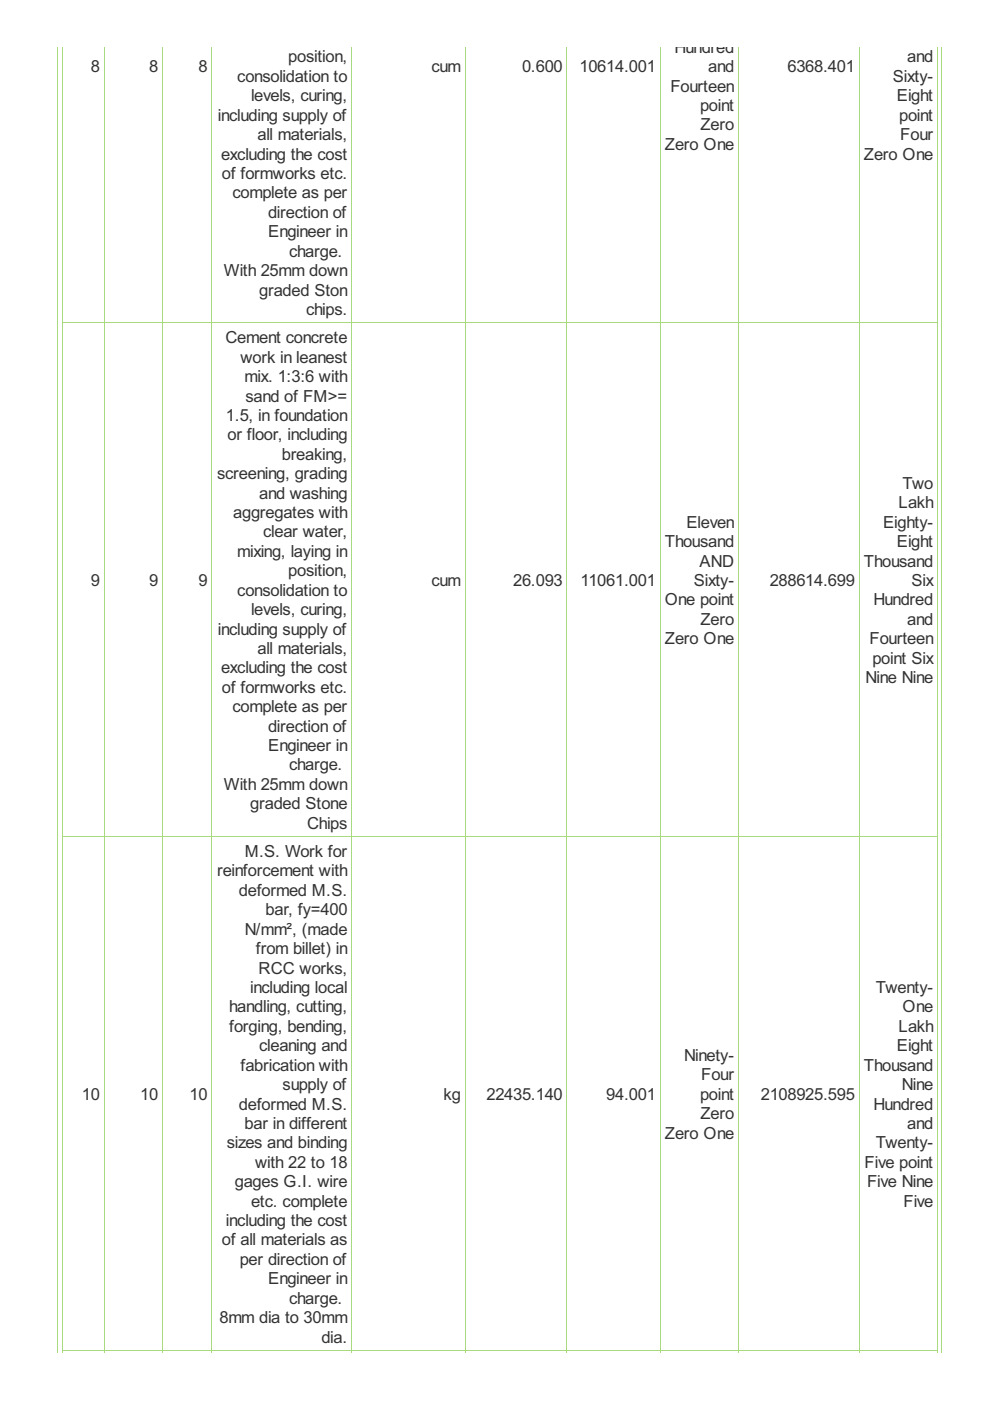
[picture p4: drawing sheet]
<svg xmlns="http://www.w3.org/2000/svg" width="210mm" height="297mm" viewBox="0 0 210 297" stroke-linecap="round" stroke-linejoin="round" font-family="sans-serif">
<defs><g id="words">
<g font-size="3.9" fill="#333">
<text x="143" y="11.2">Hundred</text>
<text x="19.3" y="15.3">8</text>
<text x="31.6" y="15.3">8</text>
<text x="42.1" y="15.3">8</text>
<text x="50.3" y="17.4">consolidation to</text>
<text x="61.1" y="13.3">position,</text>
<text x="91.5" y="15.3">cum</text>
<text x="110.7" y="15.3">0.600</text>
<text x="122.9" y="15.3">10614.001</text>
<text x="150.1" y="15.3">and</text>
<text x="167" y="15.3">6368.401</text>
<text x="189.3" y="17.4">Sixty-</text>
<text x="192.4" y="13.3">and</text>
<text x="53.2" y="21.5">levels, curing,</text>
<text x="142.1" y="19.4">Fourteen</text>
<text x="148.4" y="23.5">point</text>
<text x="190.2" y="21.5">Eight</text>
<text x="46.2" y="25.6">including supply of</text>
<text x="54.6" y="29.7">all materials,</text>
<text x="148.5" y="27.7">Zero</text>
<text x="190.6" y="25.6">point</text>
<text x="190.9" y="29.7">Four</text>
<text x="46.9" y="33.8">excluding the cost</text>
<text x="140.9" y="31.8">Zero One</text>
<text x="183.1" y="33.8">Zero One</text>
<text x="47" y="38">of formworks etc.</text>
<text x="49.3" y="42.1">complete as per</text>
<text x="56.8" y="46.2">direction of</text>
<text x="56.9" y="50.3">Engineer in</text>
<text x="47.4" y="58.5">With 25mm down</text>
<text x="61.3" y="54.4">charge.</text>
<text x="54.9" y="62.7">graded Ston</text>
<text x="64.9" y="66.8">chips.</text>
<text x="47.8" y="72.8">Cement concrete</text>
<text x="51" y="76.9">work in leanest</text>
<text x="51.8" y="81">mix. 1:3:6 with</text>
<text x="47.9" y="89.2">1.5, in foundation</text>
<text x="52" y="85.1">sand of FM&gt;=</text>
<text x="48.2" y="93.4">or floor, including</text>
<text x="46" y="101.6">screening, grading</text>
<text x="59.7" y="97.5">breaking,</text>
<text x="54.9" y="105.7">and washing</text>
<text x="190.5" y="107.8">Lakh</text>
<text x="191.4" y="103.7">Two</text>
<text x="49.4" y="109.8">aggregates with</text>
<text x="55.8" y="114">clear water,</text>
<text x="145.6" y="111.9">Eleven</text>
<text x="187.3" y="111.9">Eighty-</text>
<text x="50.3" y="118.1">mixing, laying in</text>
<text x="140.9" y="116">Thousand</text>
<text x="190.2" y="116">Eight</text>
<text x="19.3" y="124.2">9</text>
<text x="31.6" y="124.2">9</text>
<text x="42.1" y="124.2">9</text>
<text x="61.1" y="122.2">position,</text>
<text x="91.5" y="124.2">cum</text>
<text x="108.8" y="124.2">26.093</text>
<text x="123" y="124.2">11061.001</text>
<text x="147.1" y="124.2">Sixty-</text>
<text x="148.3" y="120.1">AND</text>
<text x="163.2" y="124.2">288614.699</text>
<text x="183.1" y="120.1">Thousand</text>
<text x="193.3" y="124.2">Six</text>
<text x="50.3" y="126.3">consolidation to</text>
<text x="53.2" y="130.4">levels, curing,</text>
<text x="140.9" y="128.4">One point</text>
<text x="185.2" y="128.4">Hundred</text>
<text x="46.2" y="134.5">including supply of</text>
<text x="140.9" y="136.6">Zero One</text>
<text x="148.5" y="132.5">Zero</text>
<text x="184.3" y="136.6">Fourteen</text>
<text x="192.4" y="132.5">and</text>
<text x="46.9" y="142.8">excluding the cost</text>
<text x="54.6" y="138.7">all materials,</text>
<text x="185" y="140.7">point Six</text>
<text x="47" y="146.9">of formworks etc.</text>
<text x="183.5" y="144.8">Nine Nine</text>
<text x="49.3" y="151">complete as per</text>
<text x="56.8" y="155.1">direction of</text>
<text x="56.9" y="159.2">Engineer in</text>
<text x="47.4" y="167.5">With 25mm down</text>
<text x="61.3" y="163.4">charge.</text>
<text x="53.1" y="171.6">graded Stone</text>
<text x="65.1" y="175.7">Chips</text>
<text x="46" y="185.8">reinforcement with</text>
<text x="51.9" y="181.7">M.S. Work for</text>
<text x="50.6" y="190">deformed M.S.</text>
<text x="56.3" y="194.1">bar, fy=400</text>
<text x="51.9" y="198.2">N/mm², (made</text>
<text x="54.3" y="202.3">from billet) in</text>
<text x="54.8" y="206.4">RCC works,</text>
<text x="48.6" y="214.7">handling, cutting,</text>
<text x="53.1" y="210.5">including local</text>
<text x="185.7" y="210.5">Twenty-</text>
<text x="191.4" y="214.7">One</text>
<text x="48.6" y="218.8">forging, bending,</text>
<text x="190.5" y="218.8">Lakh</text>
<text x="51" y="227">fabrication with</text>
<text x="54.9" y="222.9">cleaning and</text>
<text x="145.1" y="224.9">Ninety-</text>
<text x="183.1" y="227">Thousand</text>
<text x="190.2" y="222.9">Eight</text>
<text x="17.4" y="233.2">10</text>
<text x="29.7" y="233.2">10</text>
<text x="40.2" y="233.2">10</text>
<text x="59.9" y="231.1">supply of</text>
<text x="94.1" y="233.2">kg</text>
<text x="103.1" y="233.2">22435.140</text>
<text x="128.5" y="233.2">94.001</text>
<text x="148.4" y="233.2">point</text>
<text x="148.7" y="229.1">Four</text>
<text x="161.3" y="233.2">2108925.595</text>
<text x="191.2" y="231.1">Nine</text>
<text x="50.6" y="235.2">deformed M.S.</text>
<text x="51.8" y="239.4">bar in different</text>
<text x="148.5" y="237.3">Zero</text>
<text x="185.2" y="235.2">Hundred</text>
<text x="192.4" y="239.4">and</text>
<text x="48.1" y="243.5">sizes and binding</text>
<text x="140.9" y="241.4">Zero One</text>
<text x="185.7" y="243.5">Twenty-</text>
<text x="49.8" y="251.7">gages G.I. wire</text>
<text x="54.1" y="247.6">with 22 to 18</text>
<text x="183.3" y="247.6">Five point</text>
<text x="183.8" y="251.7">Five Nine</text>
<text x="53.2" y="255.8">etc. complete</text>
<text x="191.6" y="255.8">Five</text>
<text x="47.9" y="259.9">including the cost</text>
<text x="47" y="264.1">of all materials as</text>
<text x="50.8" y="268.2">per direction of</text>
<text x="56.9" y="272.3">Engineer in</text>
<text x="46.5" y="280.5">8mm dia to 30mm</text>
<text x="61.3" y="276.4">charge.</text>
<text x="68.1" y="284.6">dia.</text>
</g>
</g></defs>
<g fill="none" stroke="#a8da7f" stroke-width=".21">
<path d="M13.2 9.9v276.5M22.1 9.9v276.5M34.4 9.9v276.5M44.9 9.9v276.5M74.6 9.9v276.5M98.6 9.9v276.5M120.2 9.9v276.5M139.9 9.9v276.5M156.6 9.9v276.5M182.1 9.9v276.5M198.8 9.9v276.5M13.1 68.4h185.8"/>
<path d="M13.1 177.3h185.8M13.1 286.3h185.8"/>
</g>
<g fill="#a8da7f">
<path d="M13.1 286.2h.2v.6h-.2z"/>
<path d="M22 286.2h.2v.6h-.2z"/>
</g>
<path d="M22 286.3h12.5" fill="none" stroke="#a8da7f" stroke-width=".21"/>
<g fill="#a8da7f">
<path d="M22 286.2h.2v.6h-.2z"/>
<path d="M34.4 286.2h.1v.6h-.1z"/>
</g>
<path d="M34.4 286.3h10.6" fill="none" stroke="#a8da7f" stroke-width=".21"/>
<g fill="#a8da7f">
<path d="M34.4 286.2h.1v.6h-.1z"/>
<path d="M44.8 286.2h.2v.6h-.2z"/>
</g>
<path d="M44.8 286.3h29.9" fill="none" stroke="#a8da7f" stroke-width=".21"/>
<g fill="#a8da7f">
<path d="M44.8 286.2h.2v.6h-.2z"/>
<path d="M74.5 286.2h.2v.6h-.2z"/>
</g>
<path d="M74.5 286.3h24.2" fill="none" stroke="#a8da7f" stroke-width=".21"/>
<g fill="#a8da7f">
<path d="M74.5 286.2h.2v.6h-.2z"/>
<path d="M98.5 286.2h.2v.6h-.2z"/>
</g>
<path d="M98.5 286.3h21.8" fill="none" stroke="#a8da7f" stroke-width=".21"/>
<g fill="#a8da7f">
<path d="M98.5 286.2h.2v.6h-.2z"/>
<path d="M120.1 286.2h.2v.6h-.2z"/>
</g>
<path d="M120.1 286.3h19.9" fill="none" stroke="#a8da7f" stroke-width=".21"/>
<g fill="#a8da7f">
<path d="M120.1 286.2h.2v.6h-.2z"/>
<path d="M139.9 286.2h.1v.6h-.1z"/>
</g>
<path d="M139.9 286.3h16.8" fill="none" stroke="#a8da7f" stroke-width=".21"/>
<g fill="#a8da7f">
<path d="M139.9 286.2h.1v.6h-.1z"/>
<path d="M156.5 286.2h.2v.6h-.2z"/>
</g>
<path d="M156.5 286.3h25.7" fill="none" stroke="#a8da7f" stroke-width=".21"/>
<g fill="#a8da7f">
<path d="M156.5 286.2h.2v.6h-.2z"/>
<path d="M182.1 286.2h.1v.6h-.1z"/>
</g>
<path d="M182.1 286.3h16.8" fill="none" stroke="#a8da7f" stroke-width=".21"/>
<g fill="#a8da7f">
<path d="M182.1 286.2h.1v.6h-.1z"/>
<path d="M198.7 286.2h.2v.6h-.2z"/>
</g>
<path d="M12.1 9.9v276.9M199.6 9.9v276.9" fill="none" stroke="#a8da7f" stroke-width=".21"/>
<use href="#words"/>
</svg>
